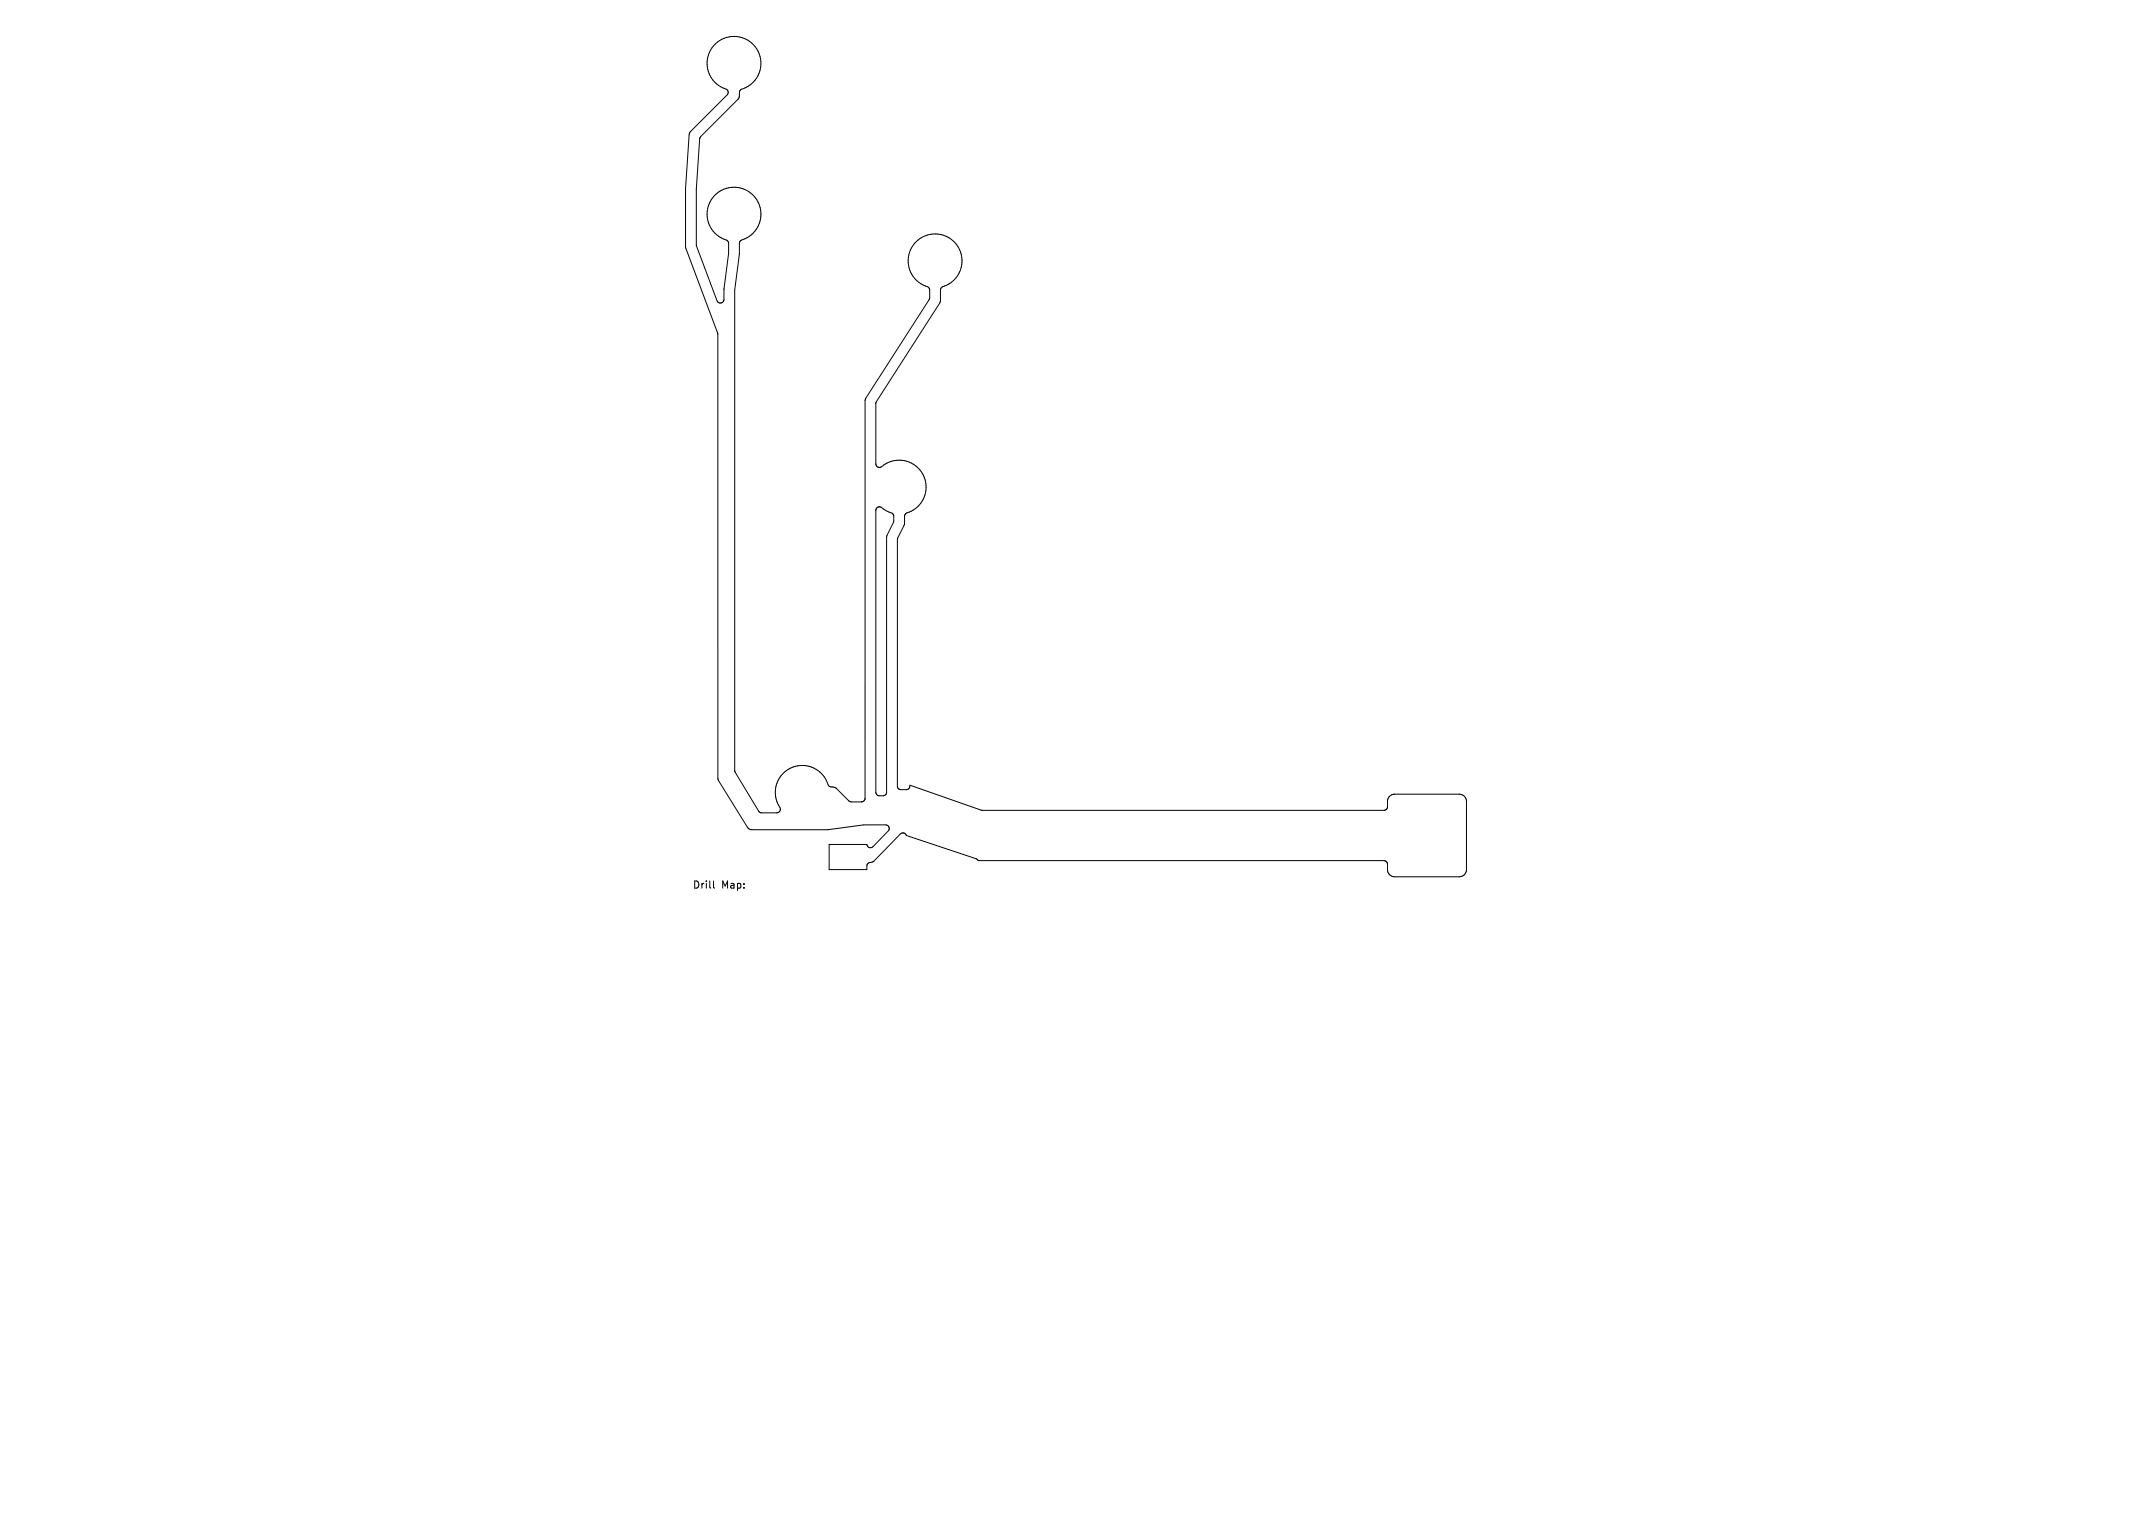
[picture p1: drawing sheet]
<svg xmlns="http://www.w3.org/2000/svg" width="297mm" height="210mm" viewBox="0 0 297 210" stroke-linecap="round" stroke-linejoin="round" font-family="sans-serif">
<defs><g id="words">
<g font-size="1.4">
<text x="95.6" y="122.7">Drill</text>
<text x="99.5" y="122.7">Map:</text>
</g>
</g></defs>
<path d="M98.7 6.1a3.7 3.7 0 0 1 5.9 .9 3.7 3.7 0 0 1-2.4 5.4l-.1 .3-.1 .7-.1 .3-5.2 5.1-.1 .4-.5 6.9v7.8l2.9 7.7a.5 .5 0 0 0 .5 .2 .5 .5 0 0 0 .4-.4v-1.5l.7-4.9v-1.5l-.2-.3a3.7 3.7 0 0 1-2.8-4.2 3.7 3.7 0 0 1 4-3.1 3.7 3.7 0 0 1 3.4 3.7 3.9 3.9 0 0 1-2.8 3.6l-.1 .3-.1 1.6-.6 4.9v66.3l3.4 5.7 .3 .2 2.2-.1a.55 .55 0 0 0 .4-.4 .55 .55 0 0 0-.2-.5 3.7 3.7 0 0 1 1.9-5.3 3.7 3.7 0 0 1 5 2.5l1 .4 2 1.8h1.6l.2-.1 .2-.2v-55.1l8.8-13.9 .1-1.3-.3-.4a3.7 3.7 0 0 1-2-5.8 3.7 3.7 0 0 1 6.1 .1 3.7 3.7 0 0 1-2 5.7l-.3 .4-.1 1.8-8.8 13.7v8.5a.5 .5 0 0 0 .8 .4 3.7 3.7 0 0 1 5.7 1.1 3.7 3.7 0 0 1-2.4 5.4l-.2 .3v1.2l-.9 2-.1 34.1a.5 .5 0 0 0 .5 .5l1-.1 .2-.2 .1-.4 10 3.5h55.4l.3-.1 .2-.2v-1a.99 .99 0 0 1 1-.9h9.1a.99 .99 0 0 1 .8 .9v9.5l-.1 .4-.2 .3-.7 .3h-8.9a.99 .99 0 0 1-1-.9v-1l-.2-.3h-.3l-56-.1-.3-.2-9.6-3.3a.5 .5 0 0 0-.8-.1l-3.8 3.8a.89 .89 0 0 0-.8 .4l-.1 .7h-5.2v-3.5h5.2l.1 .1a.5 .5 0 0 0 .8 .2l2.2-2.3a.5 .5 0 0 0-.4-.7h-3.1l-5 .7h-10.6l-.5-.4-4-6.5v-61.5l-4.5-12a112.4 112.4 0 0 1 .5-15.6l.2-.4 5.1-5a.5 .5 0 0 0-.2-.8 3.7 3.7 0 0 1-1.5-6.2zM121 70.1l.3-.2 .3 .1 .7 .4 .9 .4 .1 .4v.8l-.9 2.1v35.2a.5 .5 0 0 1-.5 .5h-.5a.5 .5 0 0 1-.5-.5v-38.9zM98.5 121.6v.8l.1 .1" fill="none" stroke="#000" stroke-width=".14"/>
<use href="#words"/>
</svg>
